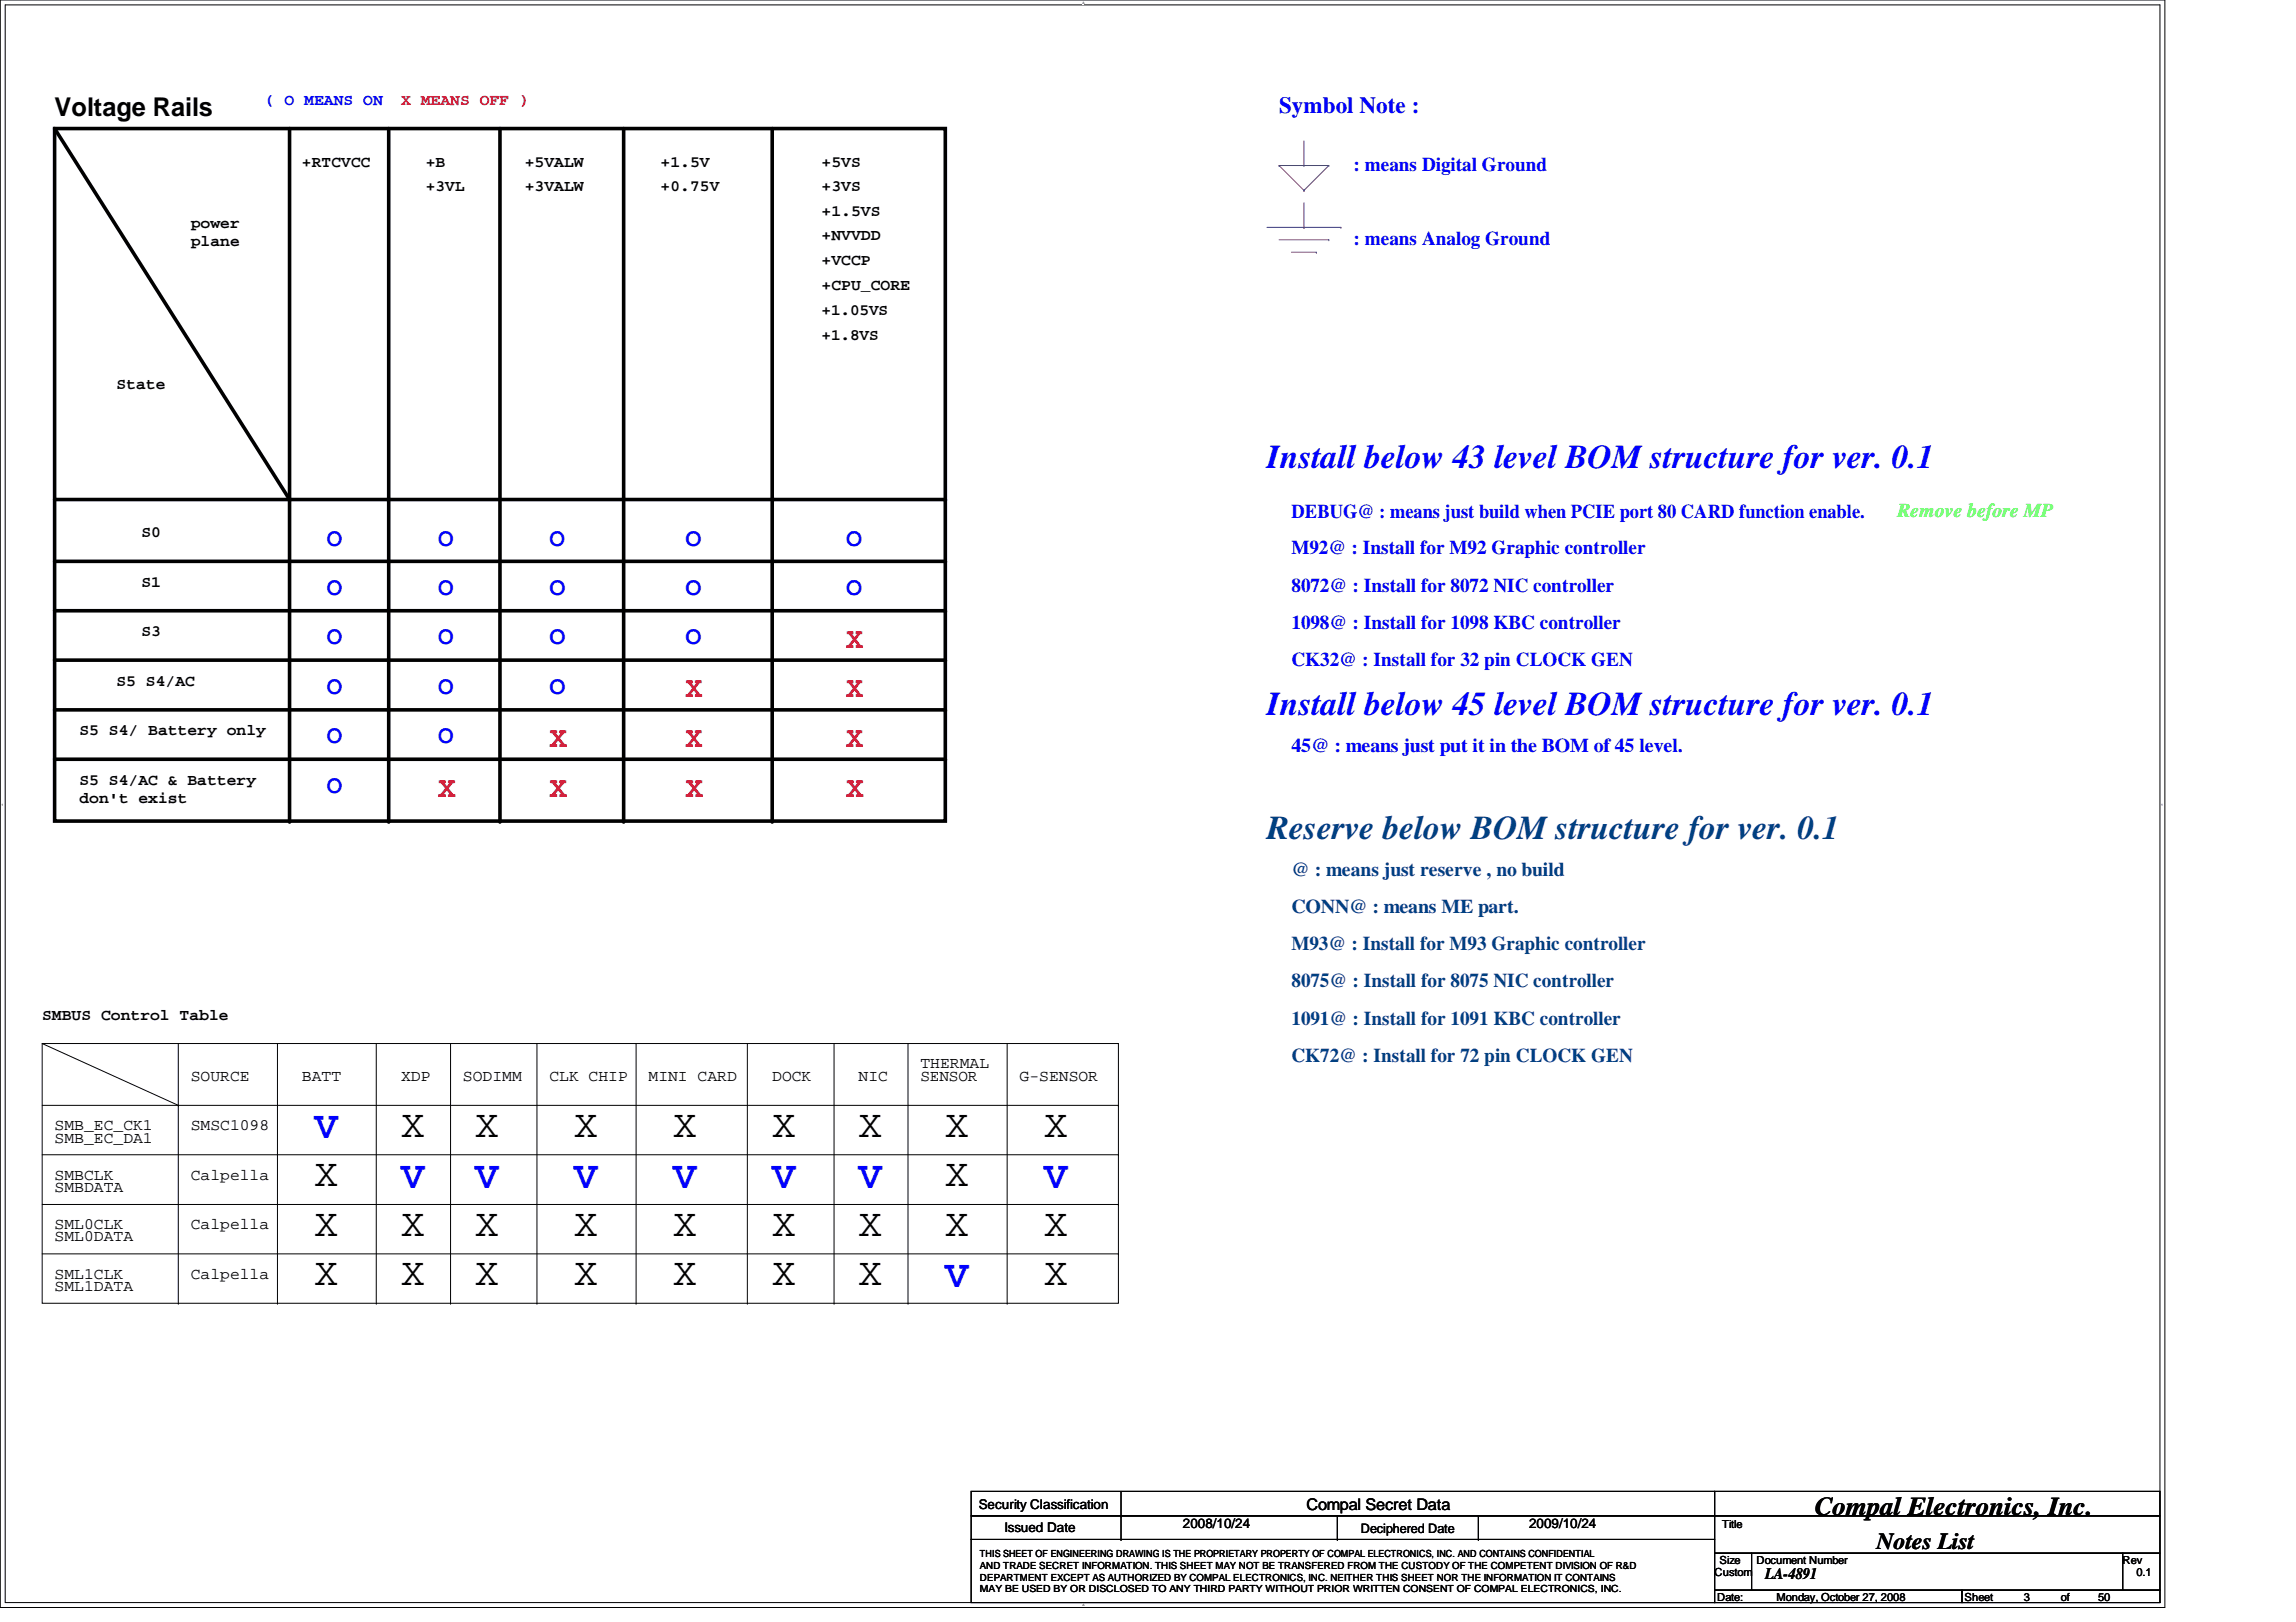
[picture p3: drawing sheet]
<svg xmlns="http://www.w3.org/2000/svg" width="297mm" height="210mm" viewBox="0 0 297 210" stroke-linecap="round" stroke-linejoin="round" font-family="sans-serif">
<defs><g id="words">
<g font-size="5.1" fill="#00f">
<text x="40.7" y="147.3">V</text>
<text x="51.9" y="153.7">V</text>
<text x="61.5" y="153.7">V</text>
<text x="74.3" y="153.7">V</text>
<text x="87.1" y="153.7">V</text>
<text x="99.9" y="153.7">V</text>
<text x="111.1" y="153.7">V</text>
<text x="135.1" y="153.7">V</text>
<text x="122.3" y="166.5">V</text>
</g>
<g font-size="5.1">
<text x="51.9" y="147.1">X</text>
<text x="61.5" y="147.1">X</text>
<text x="74.3" y="147.1">X</text>
<text x="87.1" y="147.1">X</text>
<text x="99.9" y="147.1">X</text>
<text x="111.1" y="147.1">X</text>
<text x="122.3" y="147.1">X</text>
<text x="135.1" y="147.1">X</text>
<text x="40.7" y="153.5">X</text>
<text x="122.3" y="153.5">X</text>
<text x="40.7" y="159.9">X</text>
<text x="51.9" y="159.9">X</text>
<text x="61.5" y="159.9">X</text>
<text x="74.3" y="159.9">X</text>
<text x="87.1" y="159.9">X</text>
<text x="99.9" y="159.9">X</text>
<text x="111.1" y="159.9">X</text>
<text x="122.3" y="159.9">X</text>
<text x="135.1" y="159.9">X</text>
<text x="40.7" y="166.3">X</text>
<text x="51.9" y="166.3">X</text>
<text x="61.5" y="166.3">X</text>
<text x="74.3" y="166.3">X</text>
<text x="87.1" y="166.3">X</text>
<text x="99.9" y="166.3">X</text>
<text x="111.1" y="166.3">X</text>
<text x="135.1" y="166.3">X</text>
</g>
<g font-size="4.3" fill="#00f">
<text x="163.9" y="60.5">Install below 43 level BOM structure for ver. 0.1</text>
<text x="163.9" y="92.5">Install below 45 level BOM structure for ver. 0.1</text>
</g>
<text font-size="4.3" fill="#004080" x="163.9" y="108.5">Reserve below BOM structure for ver. 0.1</text>
<g font-size="3.8" fill="#f00">
<text x="109.5" y="83.9">X</text>
<text x="88.7" y="90.3">X</text>
<text x="109.5" y="90.3">X</text>
<text x="71.1" y="96.6">X</text>
<text x="88.7" y="96.6">X</text>
<text x="109.5" y="96.6">X</text>
<text x="56.7" y="103.1">X</text>
<text x="71.1" y="103.1">X</text>
<text x="88.7" y="103.1">X</text>
<text x="109.5" y="103.1">X</text>
</g>
<g font-size="3.3">
<text x="7.1" y="15">Voltage Rails</text>
<text x="234.8" y="196">Compal Electronics, Inc.</text>
</g>
<g font-size="3.3" fill="#00f">
<text x="42.3" y="70.6">O</text>
<text x="56.7" y="70.6">O</text>
<text x="71.1" y="70.6">O</text>
<text x="88.7" y="70.6">O</text>
<text x="109.5" y="70.6">O</text>
<text x="42.3" y="77">O</text>
<text x="56.7" y="77">O</text>
<text x="71.1" y="77">O</text>
<text x="88.7" y="77">O</text>
<text x="109.5" y="77">O</text>
<text x="42.3" y="83.4">O</text>
<text x="56.7" y="83.4">O</text>
<text x="71.1" y="83.4">O</text>
<text x="88.7" y="83.4">O</text>
<text x="42.3" y="89.8">O</text>
<text x="56.7" y="89.8">O</text>
<text x="71.1" y="89.8">O</text>
<text x="42.3" y="96.2">O</text>
<text x="56.7" y="96.2">O</text>
<text x="42.3" y="102.6">O</text>
</g>
<text font-size="3" fill="#00f" x="165.5" y="14.6">Symbol Note :</text>
<text font-size="3" x="242.8" y="200.5">Notes List</text>
<g font-size="2.5" fill="#00f">
<text x="175.1" y="22.2">: means Digital Ground</text>
<text x="175.1" y="31.7">: means Analog Ground</text>
<text x="167.1" y="67">DEBUG@ : means just build when PCIE port 80 CARD function enable.</text>
<text x="167.1" y="71.8">M92@ : Install for M92 Graphic controller</text>
<text x="167.1" y="76.6">8072@ : Install for 8072 NIC controller</text>
<text x="167.1" y="81.4">1098@ : Install for 1098 KBC controller</text>
<text x="167.1" y="86.2">CK32@ : Install for 32 pin CLOCK GEN</text>
<text x="167.1" y="97.4">45@ : means just put it in the BOM of 45 level.</text>
</g>
<text font-size="2.5" fill="#0f0" x="245.5" y="66.9">Remove before MP</text>
<g font-size="2.5" fill="#004080">
<text x="167.1" y="113.4">@ : means just reserve , no build</text>
<text x="167.1" y="118.2">CONN@ : means ME part.</text>
<text x="167.1" y="123">M93@ : Install for M93 Graphic controller</text>
<text x="167.1" y="127.8">8075@ : Install for 8075 NIC controller</text>
<text x="167.1" y="132.6">1091@ : Install for 1091 KBC controller</text>
<text x="167.1" y="137.4">CK72@ : Install for 72 pin CLOCK GEN</text>
</g>
<text font-size="2.1" fill="#00f" x="34.3" y="13.5">( O MEANS ON</text>
<text font-size="2.1" fill="#f00" x="51.9" y="13.5">X MEANS OFF )</text>
<g font-size="2.1">
<text x="39.1" y="21.5">+RTCVCC</text>
<text x="55.1" y="21.5">+B</text>
<text x="67.9" y="21.5">+5VALW</text>
<text x="85.5" y="21.5">+1.5V</text>
<text x="106.3" y="21.5">+5VS</text>
<text x="24.7" y="29.5">power</text>
<text x="55.1" y="24.7">+3VL</text>
<text x="67.9" y="24.7">+3VALW</text>
<text x="85.5" y="24.7">+0.75V</text>
<text x="106.3" y="24.7">+3VS</text>
<text x="106.3" y="27.9">+1.5VS</text>
<text x="24.7" y="31.9">plane</text>
<text x="106.3" y="31.1">+NVVDD</text>
<text x="106.3" y="34.3">+VCCP</text>
<text x="106.3" y="37.5">+CPU_CORE</text>
<text x="106.3" y="40.7">+1.05VS</text>
<text x="106.3" y="43.9">+1.8VS</text>
<text x="15.1" y="50.3">State</text>
<text x="18.3" y="69.6">S0</text>
<text x="18.3" y="75.9">S1</text>
<text x="18.3" y="82.3">S3</text>
<text x="15.1" y="88.7">S5 S4/AC</text>
<text x="10.3" y="95.1">S5 S4/ Battery only</text>
<text x="10.3" y="101.6">S5 S4/AC &amp; Battery</text>
<text x="10.3" y="103.9">don't exist</text>
<text x="5.5" y="132">SMBUS Control Table</text>
<text x="24.7" y="139.9">SOURCE</text>
<text x="39.1" y="139.9">BATT</text>
<text x="51.9" y="139.9">XDP</text>
<text x="59.9" y="139.9">SODIMM</text>
<text x="71.1" y="139.9">CLK CHIP</text>
<text x="83.9" y="139.9">MINI CARD</text>
<text x="99.9" y="139.9">DOCK</text>
<text x="111.1" y="139.9">NIC</text>
<text x="119.1" y="138.3">THERMAL</text>
<text x="119.1" y="139.9">SENSOR</text>
<text x="131.9" y="139.9">G-SENSOR</text>
<text x="7.1" y="146.3">SMB_EC_CK1</text>
<text x="7.1" y="147.9">SMB_EC_DA1</text>
<text x="24.7" y="146.3">SMSC1098</text>
<text x="7.1" y="152.7">SMBCLK</text>
<text x="7.1" y="154.3">SMBDATA</text>
<text x="24.7" y="152.7">Calpella</text>
<text x="7.1" y="159">SML0CLK</text>
<text x="7.1" y="160.7">SML0DATA</text>
<text x="24.7" y="159">Calpella</text>
<text x="7.1" y="165.5">SML1CLK</text>
<text x="7.1" y="167">SML1DATA</text>
<text x="24.7" y="165.5">Calpella</text>
<text x="169" y="195.4">Compal Secret Data</text>
<text x="228.4" y="204.4">LA-4891</text>
</g>
<g font-size="1.7">
<text x="126.6" y="195.2">Security Classification</text>
<text x="153" y="197.8">2008/10/24</text>
<text x="197.8" y="197.8">2009/10/24</text>
<text x="130" y="198.3">Issued Date</text>
<text x="176.1" y="198.3">Deciphered Date</text>
</g>
<g font-size="1.4">
<text x="222.8" y="197.7">Title</text>
<text x="221.8" y="203.9">Custom</text>
<text x="222.5" y="202.4">Size</text>
<text x="227.2" y="202.4">Document Number</text>
<text x="274.6" y="202.4">Rev</text>
<text x="276.4" y="203.9">0.1</text>
<text x="222.2" y="207.1">Date:</text>
<text x="229.8" y="207.1">Monday, October 27, 2008</text>
<text x="254.2" y="207.1">Sheet</text>
<text x="261.8" y="207.1">3</text>
<text x="266.6" y="207.1">of</text>
<text x="271.4" y="207.1">50</text>
</g>
<g font-size="1.3">
<text x="126.8" y="201.5">THIS SHEET OF ENGINEERING DRAWING IS THE PROPRIETARY PROPERTY OF COMPAL ELECTRONICS, INC. AND CONTAINS CONFIDENTIAL</text>
<text x="126.8" y="203">AND TRADE SECRET INFORMATION. THIS SHEET MAY NOT BE TRANSFERED FROM THE CUSTODY OF THE COMPETENT DIVISION OF R&amp;D</text>
<text x="126.8" y="204.6">DEPARTMENT EXCEPT AS AUTHORIZED BY COMPAL ELECTRONICS, INC. NEITHER THIS SHEET NOR THE INFORMATION IT CONTAINS</text>
<text x="126.8" y="206.1">MAY BE USED BY OR DISCLOSED TO ANY THIRD PARTY WITHOUT PRIOR WRITTEN CONSENT OF COMPAL ELECTRONICS, INC.</text>
</g>
<g font-size=".4">
<text x="140" y=".5">A</text>
<text x=".2" y="104.4">1</text>
<text x="279.6" y="104.4">1</text>
<text x="140" y="207.9">A</text>
</g>
</g></defs>
<path d="M0 0h280.1v208h-280.1zM.7 .6h278.7v206.8h-278.7z" fill="none" stroke="#000" stroke-width=".13"/>
<g fill="#fff">
<path d="M140 .1h.2v.5h-.2z"/>
<path d="M140 207.5h.2v.4h-.2z"/>
<path d="M.2 104h.2v.4h-.2z"/>
<path d="M279.6 104h.2v.4h-.2z"/>
</g>
<g fill="none" stroke="#000" stroke-width=".13">
<path d="M5.5 135h139.2v33.7h-139.2zM5.5 135l17.6 8M23.1 135v33.7M35.9 135v33.7M48.7 135v33.7M58.3 135v33.7M69.5 135v33.7M82.3 135v33.7M96.7 135v33.7M107.9 135v33.7M117.5 135v33.7M130.3 135v33.7"/>
<path d="M5.5 149.4h139.2M5.5 143h139.2M5.5 155.9h139.2M23.1 143h.1M144.7 149.4h.1M144.7 143h.1M144.7 155.9h.1M5.5 162.3h139.2M23.1 168.7h.1M35.9 168.7h.1M48.7 168.7h.1M58.3 168.7h.1"/>
<path d="M69.5 168.7h.1M82.3 168.7h.1M96.7 168.7h.1M107.9 168.7h.1M117.5 168.7h.1M130.3 168.7h.1M144.7 162.3h.1M125.6 193h96.2v3.2h-96.2zM125.6 196.2h96.2v3h-96.2zM125.6 199.2h96.2v8.2h-96.2zM145 196.2h.1M145 199.2h.1"/>
<path d="M145 193v6.2M173 199.2h.1M173 196.2v3M191.3 199.2h.1M191.3 196.2v3M221.8 193h57.6v3.2h-57.6zM221.8 196.2h57.6v4.8h-57.6zM221.8 201h4.8v4.8h-4.8zM221.8 205.8h32v1.6h-32zM226.6 201h48v4.8h-48zM253.8 205.8h25.6v1.6h-25.6zM274.6 201h4.8v4.8h-4.8z"/>
</g>
<g fill="none" stroke="#000" stroke-width=".47">
<path d="M7.1 16.6h115.2v89.7h-115.2zM7.1 16.6l30.4 48M37.5 16.6v89.7M50.3 16.6v89.7M64.7 16.6v89.7M80.7 16.6v89.7M99.9 16.6v89.7M7.1 72.6h115.2M7.1 79h115.2M7.1 64.6h115.2M7.1 91.9h115.2M7.1 85.4h115.2"/>
<path d="M7.1 98.3h115.2"/>
</g>
<g fill="#000">
<circle cx="37.5" cy="64.6" r=".23"/>
<circle cx="122.3" cy="79" r=".23"/>
<circle cx="122.3" cy="72.6" r=".23"/>
<circle cx="122.3" cy="64.6" r=".23"/>
<circle cx="122.3" cy="85.4" r=".23"/>
<circle cx="122.3" cy="98.3" r=".23"/>
<circle cx="122.3" cy="91.9" r=".23"/>
<circle cx="37.5" cy="106.3" r=".23"/>
<circle cx="50.3" cy="106.3" r=".23"/>
<circle cx="64.7" cy="106.3" r=".23"/>
<circle cx="80.7" cy="106.3" r=".23"/>
<circle cx="99.9" cy="106.3" r=".23"/>
</g>
<g fill="none" stroke="#800080" stroke-width=".13">
<path d="M168.7 18.2v3.2M163.9 29.4h9.6M165.5 21.4h.1M165.5 21.4h6.4M165.5 21.4l3.2 3.2M165.5 31h6.4M167.1 32.6h3.2M168.7 21.4h.1M168.7 24.6h.1M168.7 29.4h.1M168.7 26.2v3.2M170.3 32.6h.1"/>
<path d="M171.9 21.4h.1M171.9 31h.1M171.9 21.4l-3.2 3.2M173.5 29.4h.1"/>
</g>
<use href="#words"/>
</svg>
